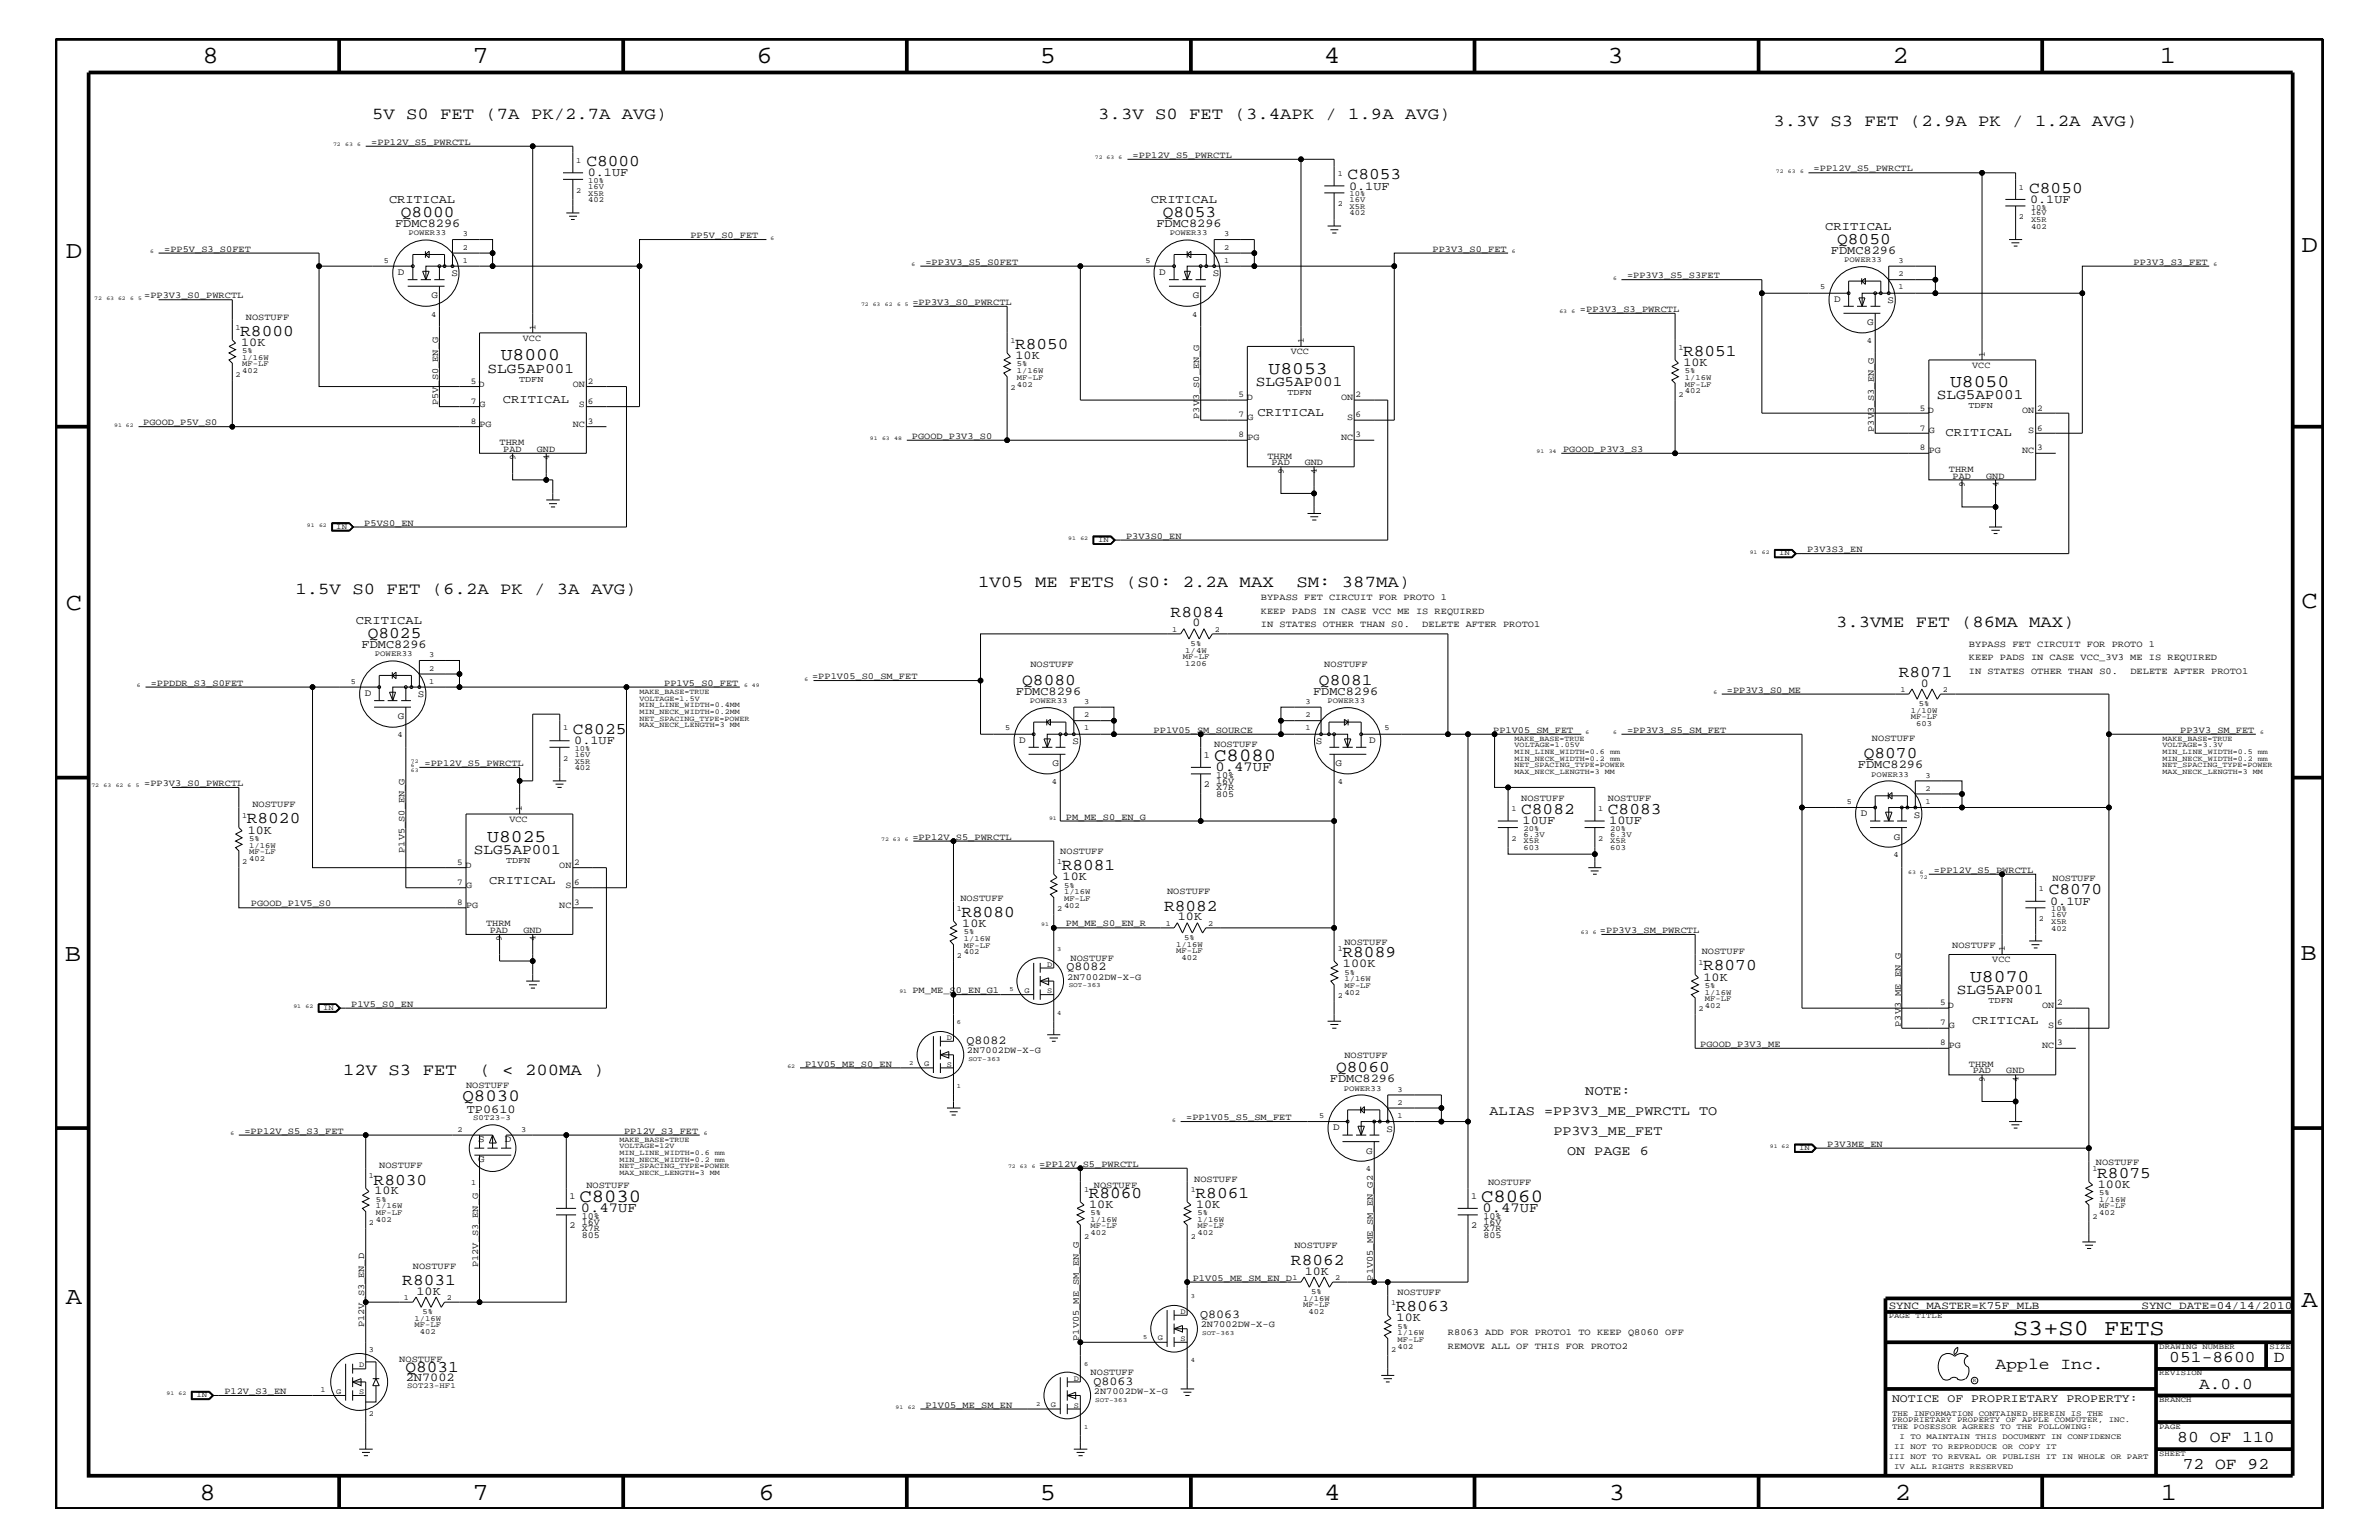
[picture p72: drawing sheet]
<svg xmlns="http://www.w3.org/2000/svg" width="432mm" height="279mm" viewBox="0 0 432 279" stroke-linecap="round" stroke-linejoin="round" font-family="sans-serif">
<defs><g id="words">
<g font-size="4.5">
<text x="36.7" y="11.5">8</text>
<text x="85.8" y="11.5">7</text>
<text x="137.3" y="11.5">6</text>
<text x="188.7" y="11.5">5</text>
<text x="240.3" y="11.5">4</text>
<text x="291.8" y="11.5">3</text>
<text x="343.5" y="11.5">2</text>
<text x="392" y="11.5">1</text>
<text x="11.9" y="46.8">D</text>
<text x="417.7" y="45.7">D</text>
<text x="11.9" y="110.6">C</text>
<text x="417.7" y="110.3">C</text>
<text x="11.8" y="174.3">B</text>
<text x="417.6" y="174.2">B</text>
<text x="11.9" y="236.7">A</text>
<text x="417.7" y="237.1">A</text>
<text x="36.2" y="272.1">8</text>
<text x="85.8" y="272.1">7</text>
<text x="137.7" y="272.1">6</text>
<text x="188.7" y="272.1">5</text>
<text x="240.4" y="272.1">4</text>
<text x="292" y="272.1">3</text>
<text x="343.9" y="272.1">2</text>
<text x="392.2" y="272.1">1</text>
</g>
<text font-size="4.1" x="365.4" y="242.3">S3+S0 FETS</text>
<g font-size="3.4">
<text x="220.4" y="138">C8080</text>
<text x="105.2" y="218">C8030</text>
<text x="268.8" y="218">C8060</text>
</g>
<g font-size="3.2">
<text x="90.9" y="65.4">U8000</text>
<text x="230.3" y="67.8">U8053</text>
<text x="353.9" y="70.2">U8050</text>
<text x="88.4" y="152.7">U8025</text>
<text x="357.6" y="178.2">U8070</text>
</g>
<text font-size="3.1" x="83.9" y="199.8">Q8030</text>
<g font-size="3">
<text x="67.5" y="21.6">5V S0 FET (7A PK/2.7A AVG)</text>
<text x="199.3" y="21.6">3.3V S0 FET (3.4APK / 1.9A AVG)</text>
<text x="321.9" y="22.9">3.3V S3 FET (2.9A PK / 1.2A AVG)</text>
<text x="106.4" y="30.2">C8000</text>
<text x="244.6" y="32.5">C8053</text>
<text x="368.3" y="35">C8050</text>
<text x="72.8" y="39.3">Q8000</text>
<text x="211" y="39.3">Q8053</text>
<text x="333.5" y="44.2">Q8050</text>
<text x="43.6" y="60.9">R8000</text>
<text x="184.2" y="63.4">R8050</text>
<text x="305.5" y="64.5">R8051</text>
<text x="53.6" y="107.7">1.5V S0 FET (6.2A PK / 3A AVG)</text>
<text x="177.5" y="106.5">1V05 ME FETS (S0: 2.2A MAX</text>
<text x="235.3" y="106.5">SM: 387MA)</text>
<text x="212.5" y="112">R8084</text>
<text x="333.3" y="113.7">3.3VME FET (86MA MAX)</text>
<text x="66.8" y="115.7">Q8025</text>
<text x="185.5" y="124.2">Q8080</text>
<text x="239.4" y="124.2">Q8081</text>
<text x="344.6" y="122.9">R8071</text>
<text x="104" y="133.2">C8025</text>
<text x="338.3" y="137.5">Q8070</text>
<text x="44.8" y="149.4">R8020</text>
<text x="276.1" y="147.7">C8082</text>
<text x="291.8" y="147.7">C8083</text>
<text x="192.7" y="157.9">R8081</text>
<text x="174.5" y="166.4">R8080</text>
<text x="211.3" y="165.3">R8082</text>
<text x="371.9" y="162.2">C8070</text>
<text x="243.7" y="173.7">R8089</text>
<text x="309.1" y="176.1">R8070</text>
<text x="62.3" y="195">12V S3 FET</text>
<text x="87" y="195">( &lt; 200MA )</text>
<text x="242.5" y="194.5">Q8060</text>
<text x="67.8" y="214.9">R8030</text>
<text x="380.7" y="213.6">R8075</text>
<text x="197.6" y="217.3">R8060</text>
<text x="217" y="217.3">R8061</text>
<text x="73" y="233.2">R8031</text>
<text x="234.3" y="229.6">R8062</text>
<text x="253.3" y="237.9">R8063</text>
<text x="73.6" y="248.9">Q8031</text>
<text x="362.2" y="248.4">Apple Inc.</text>
<text x="393.7" y="247.1">051-8600</text>
<text x="399.2" y="252">A.0.0</text>
<text x="412.7" y="247.1">D</text>
<text x="395.2" y="261.6">80 OF 110</text>
<text x="396.2" y="266.6">72 OF 92</text>
</g>
<g font-size="2.6">
<text x="88.5" y="67.6">SLG5AP001</text>
<text x="227.9" y="70">SLG5AP001</text>
<text x="351.5" y="72.4">SLG5AP001</text>
<text x="86" y="154.9">SLG5AP001</text>
<text x="355.2" y="180.4">SLG5AP001</text>
</g>
<g font-size="2.5">
<text x="220.6" y="139.8">0.47UF</text>
<text x="270.3" y="202.3">ALIAS =PP3V3_ME_PWRCTL TO</text>
<text x="287.7" y="198.7">NOTE:</text>
<text x="281.9" y="205.9">PP3V3_ME_FET</text>
<text x="284.4" y="209.6">ON PAGE 6</text>
<text x="105.4" y="219.8">0.47UF</text>
<text x="269.1" y="219.8">0.47UF</text>
</g>
<g font-size="2.2">
<text x="106.7" y="31.9">0.1UF</text>
<text x="244.9" y="34.4">0.1UF</text>
<text x="70.6" y="36.8">CRITICAL</text>
<text x="71.7" y="41.2">FDMC8296</text>
<text x="208.9" y="36.8">CRITICAL</text>
<text x="209.9" y="41.2">FDMC8296</text>
<text x="331.3" y="41.7">CRITICAL</text>
<text x="368.5" y="36.8">0.1UF</text>
<text x="332.3" y="46">FDMC8296</text>
<text x="43.8" y="62.8">10K</text>
<text x="184.3" y="65.1">10K</text>
<text x="305.6" y="66.4">10K</text>
<text x="91.3" y="73.2">CRITICAL</text>
<text x="228.3" y="75.6">CRITICAL</text>
<text x="353.1" y="79.2">CRITICAL</text>
<text x="64.6" y="113.1">CRITICAL</text>
<text x="216.5" y="113.7">0</text>
<text x="65.6" y="117.5">FDMC8296</text>
<text x="348.6" y="124.6">0</text>
<text x="184.4" y="126">FDMC8296</text>
<text x="238.3" y="126">FDMC8296</text>
<text x="104.2" y="135">0.1UF</text>
<text x="337.2" y="139.4">FDMC8296</text>
<text x="276.4" y="149.5">10UF</text>
<text x="292.1" y="149.5">10UF</text>
<text x="45" y="151.2">10K</text>
<text x="88.8" y="160.5">CRITICAL</text>
<text x="192.9" y="159.7">10K</text>
<text x="213.8" y="167">10K</text>
<text x="372.1" y="164.1">0.1UF</text>
<text x="174.7" y="168.2">10K</text>
<text x="193.5" y="176.1">Q8082</text>
<text x="243.8" y="175.5">100K</text>
<text x="309.2" y="177.9">10K</text>
<text x="358" y="185.9">CRITICAL</text>
<text x="175.4" y="189.4">Q8082</text>
<text x="241.4" y="196.4">FDMC8296</text>
<text x="84.7" y="201.9">TP0610</text>
<text x="380.7" y="215.5">100K</text>
<text x="68" y="216.7">10K</text>
<text x="197.7" y="219.1">10K</text>
<text x="217.1" y="219.1">10K</text>
<text x="236.8" y="231.3">10K</text>
<text x="75.6" y="234.9">10K</text>
<text x="217.8" y="239.1">Q8063</text>
<text x="253.5" y="239.7">10K</text>
<text x="73.7" y="250.6">2N7002</text>
<text x="198.5" y="251.2">Q8063</text>
</g>
<text font-size="2.1" x="343.4" y="254.4">NOTICE OF PROPRIETARY PROPERTY:</text>
<g font-size="2">
<text x="342.8" y="237.4">SYNC_MASTER=K75F_MLB</text>
<text x="388.7" y="237.4">SYNC_DATE=04/14/2010</text>
</g>
<g font-size="1.8">
<text x="72.2" y="49.9">D</text>
<text x="82" y="50.2">S</text>
<text x="210.4" y="49.9">D</text>
<text x="220.1" y="50.2">S</text>
<text x="78.3" y="54.1">G</text>
<text x="216.5" y="54.1">G</text>
<text x="332.9" y="54.7">D</text>
<text x="338.9" y="59">G</text>
<text x="342.6" y="55">S</text>
<text x="66.2" y="126.3">D</text>
<text x="72.2" y="130.5">G</text>
<text x="75.9" y="126.5">S</text>
<text x="185" y="134.7">D</text>
<text x="194.6" y="135">S</text>
<text x="238.8" y="135">S</text>
<text x="248.5" y="134.7">D</text>
<text x="191" y="139">G</text>
<text x="242.4" y="139">G</text>
<text x="337.7" y="148.1">D</text>
<text x="347.4" y="148.4">S</text>
<text x="343.7" y="152.3">G</text>
<text x="86.8" y="207.1">S</text>
<text x="91.6" y="207.1">D</text>
<text x="242" y="205.1">D</text>
<text x="248" y="209.3">G</text>
<text x="251.6" y="205.3">S</text>
<text x="86.8" y="210.8">G</text>
</g>
<g font-size="1.7">
<text x="67.4" y="26.3">=PP12V_S5_PWRCTL</text>
<text x="205.6" y="28.6">=PP12V_S5_PWRCTL</text>
<text x="329.2" y="31.1">=PP12V_S5_PWRCTL</text>
<text x="29.8" y="45.7">=PP5V_S3_S0FET</text>
<text x="125.3" y="43.2">PP5V_S0_FET</text>
<text x="260" y="45.7">PP3V3_S0_FET</text>
<text x="168" y="48">=PP3V3_S5_S0FET</text>
<text x="295.3" y="50.5">=PP3V3_S5_S3FET</text>
<text x="387.3" y="48">PP3V3_S3_FET</text>
<text x="26.2" y="54.1">=PP3V3_S0_PWRCTL</text>
<text x="44.6" y="58">NOSTUFF</text>
<text x="165.6" y="55.3">=PP3V3_S0_PWRCTL</text>
<text x="286.8" y="56.6">=PP3V3_S3_PWRCTL</text>
<text x="94.9" y="61.9">VCC</text>
<text x="234.3" y="64.3">VCC</text>
<text x="86.9" y="70.1">D</text>
<text x="104" y="70.1">ON</text>
<text x="358" y="66.7">VCC</text>
<text x="26" y="77.2">PGOOD_P5V_S0</text>
<text x="79.5" y="73.5" transform="rotate(-90 79.5 73.5)">P5V_S0_EN_G</text>
<text x="87" y="73.8">G</text>
<text x="87" y="77.4">PG</text>
<text x="104" y="77.4">NC</text>
<text x="105.1" y="73.8">S</text>
<text x="217.7" y="76" transform="rotate(-90 217.7 76)">P3V3_S0_EN_G</text>
<text x="226.3" y="72.6">D</text>
<text x="226.4" y="76.2">G</text>
<text x="243.4" y="72.6">ON</text>
<text x="244.5" y="76.2">S</text>
<text x="349.9" y="75">D</text>
<text x="367" y="75">ON</text>
<text x="90.7" y="80.8">THRM</text>
<text x="91.4" y="82">PAD</text>
<text x="97.5" y="82">GND</text>
<text x="165.5" y="79.6">PGOOD_P3V3_S0</text>
<text x="226.4" y="79.9">PG</text>
<text x="230" y="83.3">THRM</text>
<text x="243.4" y="79.9">NC</text>
<text x="283.7" y="82">PGOOD_P3V3_S3</text>
<text x="340.1" y="78.3" transform="rotate(-90 340.1 78.3)">P3V3_S3_EN_G</text>
<text x="350.1" y="78.6">G</text>
<text x="350.1" y="82.2">PG</text>
<text x="367" y="82.2">NC</text>
<text x="368.1" y="78.6">S</text>
<text x="230.8" y="84.4">PAD</text>
<text x="236.8" y="84.4">GND</text>
<text x="353.7" y="85.6">THRM</text>
<text x="354.4" y="86.9">PAD</text>
<text x="360.5" y="86.9">GND</text>
<text x="66.1" y="95.4">P5VS0_EN</text>
<text x="204.4" y="97.7">P3V3S0_EN</text>
<text x="328" y="100.2">P3V3S3_EN</text>
<text x="228.9" y="108.9">BYPASS FET CIRCUIT FOR PROTO 1</text>
<text x="228.9" y="113.7">IN STATES OTHER THAN S0.</text>
<text x="228.9" y="111.4">KEEP PADS IN CASE VCC ME IS REQUIRED</text>
<text x="258.2" y="113.7">DELETE AFTER PROTO1</text>
<text x="357.4" y="119.8">KEEP PADS IN CASE VCC_3V3 ME IS REQUIRED</text>
<text x="357.4" y="117.4">BYPASS FET CIRCUIT FOR PROTO 1</text>
<text x="27.3" y="124.4">=PPDDR_S3_S0FET</text>
<text x="120.6" y="124.4">PP1V5_S0_FET</text>
<text x="147.4" y="123.2">=PP1V05_S0_SM_FET</text>
<text x="187" y="121">NOSTUFF</text>
<text x="240.4" y="121">NOSTUFF</text>
<text x="313.4" y="125.7">=PP3V3_S0_ME</text>
<text x="357.4" y="122.3">IN STATES OTHER THAN S0.</text>
<text x="386.7" y="122.3">DELETE AFTER PROTO1</text>
<text x="209.4" y="133">PP1V05_SM_SOURCE</text>
<text x="218.5" y="137.4">1</text>
<text x="220.4" y="135.6">NOSTUFF</text>
<text x="271" y="133">PP1V05_SM_FET</text>
<text x="295.3" y="133">=PP3V3_S5_SM_FET</text>
<text x="339.8" y="134.4">NOSTUFF</text>
<text x="395.7" y="133">PP3V3_SM_FET</text>
<text x="26.2" y="142.6">=PP3V3_S0_PWRCTL</text>
<text x="77" y="139">=PP12V_S5_PWRCTL</text>
<text x="218.5" y="142.9">2</text>
<text x="220.7" y="142.2">16V</text>
<text x="220.7" y="141.1">10%</text>
<text x="220.7" y="143.4">X7R</text>
<text x="45.8" y="146.5">NOSTUFF</text>
<text x="92.5" y="149.2">VCC</text>
<text x="193.5" y="148.7">PM_ME_S0_EN_G</text>
<text x="220.7" y="144.6">805</text>
<text x="276.1" y="145.3">NOSTUFF</text>
<text x="291.8" y="145.3">NOSTUFF</text>
<text x="73.4" y="154.7" transform="rotate(-90 73.4 154.7)">P1V5_S0_EN_G</text>
<text x="165.6" y="152.3">=PP12V_S5_PWRCTL</text>
<text x="192.4" y="155">NOSTUFF</text>
<text x="84.5" y="157.4">D</text>
<text x="84.6" y="161.1">G</text>
<text x="101.5" y="157.4">ON</text>
<text x="102.6" y="161.1">S</text>
<text x="351" y="158.4">=PP12V_S5_PWRCTL</text>
<text x="372.5" y="159.9">NOSTUFF</text>
<text x="45.6" y="164.5">PGOOD_P1V5_S0</text>
<text x="84.6" y="164.7">PG</text>
<text x="101.5" y="164.7">NC</text>
<text x="174.3" y="163.5">NOSTUFF</text>
<text x="211.8" y="162.2">NOSTUFF</text>
<text x="88.2" y="168.1">THRM</text>
<text x="88.9" y="169.3">PAD</text>
<text x="95" y="169.3">GND</text>
<text x="193.5" y="168.1">PM_ME_S0_EN_R</text>
<text x="244" y="171.4">NOSTUFF</text>
<text x="290.4" y="169.3">=PP3V3_SM_PWRCTL</text>
<text x="308.9" y="173.2">NOSTUFF</text>
<text x="354.3" y="172">NOSTUFF</text>
<text x="193.7" y="177.7">2N7002DW-X-G</text>
<text x="194.3" y="174.4">NOSTUFF</text>
<text x="361.6" y="174.6">VCC</text>
<text x="63.8" y="182.7">P1V5_S0_EN</text>
<text x="165.6" y="180.2">PM_ME_S0_EN_G1</text>
<text x="353.6" y="182.9">D</text>
<text x="370.7" y="182.9">ON</text>
<text x="175.5" y="191.1">2N7002DW-X-G</text>
<text x="244" y="192">NOSTUFF</text>
<text x="308.6" y="189.9">PGOOD_P3V3_ME</text>
<text x="345" y="186.3" transform="rotate(-90 345 186.3)">P3V3_ME_EN_G</text>
<text x="353.7" y="186.5">G</text>
<text x="353.7" y="190.2">PG</text>
<text x="370.7" y="190.2">NC</text>
<text x="371.8" y="186.5">S</text>
<text x="84.6" y="197.4">NOSTUFF</text>
<text x="146.1" y="193.6">P1V05_ME_S0_EN</text>
<text x="357.4" y="193.6">THRM</text>
<text x="358.1" y="194.8">PAD</text>
<text x="364.2" y="194.8">GND</text>
<text x="215.3" y="203.2">=PP1V05_S5_SM_FET</text>
<text x="44.4" y="205.7">=PP12V_S5_S3_FET</text>
<text x="113.3" y="205.7">PP12V_S3_FET</text>
<text x="331.6" y="208.1">P3V3ME_EN</text>
<text x="68.8" y="211.9">NOSTUFF</text>
<text x="106.4" y="215.6">NOSTUFF</text>
<text x="188.6" y="211.7">=PP12V_S5_PWRCTL</text>
<text x="198.5" y="215.6">NOSTUFF</text>
<text x="216.7" y="214.4">NOSTUFF</text>
<text x="270.1" y="215">NOSTUFF</text>
<text x="380.4" y="211.4">NOSTUFF</text>
<text x="103.4" y="217.5">1</text>
<text x="105.6" y="221.1">10%</text>
<text x="267" y="217.5">1</text>
<text x="269.2" y="221.1">10%</text>
<text x="103.4" y="222.9">2</text>
<text x="105.6" y="224.6">805</text>
<text x="105.6" y="222.2">16V</text>
<text x="105.6" y="223.4">X7R</text>
<text x="234.9" y="226.5">NOSTUFF</text>
<text x="267" y="222.9">2</text>
<text x="269.2" y="222.2">16V</text>
<text x="269.2" y="223.4">X7R</text>
<text x="269.2" y="224.6">805</text>
<text x="74.9" y="230.2">NOSTUFF</text>
<text x="86.8" y="229.9" transform="rotate(-90 86.8 229.9)">P12V_S3_EN_G</text>
<text x="216.5" y="232.4">P1V05_ME_SM_EN_D</text>
<text x="249.2" y="232.4" transform="rotate(-90 249.2 232.4)">P1V05_ME_SM_EN_G2</text>
<text x="253.7" y="235">NOSTUFF</text>
<text x="66.1" y="240.8" transform="rotate(-90 66.1 240.8)">P12V_S3_EN_D</text>
<text x="195.8" y="243.3" transform="rotate(-90 195.8 243.3)">P1V05_ME_SM_EN_G</text>
<text x="217.9" y="240.8">2N7002DW-X-G</text>
<text x="262.8" y="242.3">R8063 ADD FOR PROTO1 TO KEEP Q8060 OFF</text>
<text x="262.8" y="244.7">REMOVE ALL OF THIS FOR PROTO2</text>
<text x="72.5" y="247.1">NOSTUFF</text>
<text x="198" y="249.5">NOSTUFF</text>
<text x="40.7" y="252.9">P12V_S3_EN</text>
<text x="168" y="255.4">P1V05_ME_SM_EN</text>
<text x="198.5" y="252.9">2N7002DW-X-G</text>
</g>
<g font-size="1.6">
<text x="97.2" y="59.8" transform="rotate(-90 97.2 59.8)">1</text>
<text x="236.6" y="62.3" transform="rotate(-90 236.6 62.3)">1</text>
<text x="360.3" y="64.7" transform="rotate(-90 360.3 64.7)">1</text>
<text x="85.4" y="69.6">5</text>
<text x="94.2" y="69.3">TDFN</text>
<text x="106.7" y="69.6">2</text>
<text x="233.7" y="71.7">TDFN</text>
<text x="85.4" y="73.3">7</text>
<text x="85.4" y="76.9">8</text>
<text x="106.7" y="73.3">6</text>
<text x="106.7" y="76.9">3</text>
<text x="224.8" y="75.7">7</text>
<text x="224.8" y="72.1">5</text>
<text x="246" y="75.7">6</text>
<text x="246" y="72.1">2</text>
<text x="348.5" y="74.5">5</text>
<text x="357.3" y="74.1">TDFN</text>
<text x="369.7" y="74.5">2</text>
<text x="93.6" y="83.5" transform="rotate(-90 93.6 83.5)">9</text>
<text x="99.7" y="83.5" transform="rotate(-90 99.7 83.5)">4</text>
<text x="224.8" y="79.4">8</text>
<text x="246" y="79.4">3</text>
<text x="348.5" y="78.2">7</text>
<text x="348.5" y="81.7">8</text>
<text x="369.7" y="81.7">3</text>
<text x="369.7" y="78.2">6</text>
<text x="233" y="86" transform="rotate(-90 233 86)">9</text>
<text x="239" y="86" transform="rotate(-90 239 86)">4</text>
<text x="356.6" y="88.3" transform="rotate(-90 356.6 88.3)">9</text>
<text x="362.7" y="88.3" transform="rotate(-90 362.7 88.3)">4</text>
<text x="94.7" y="147.1" transform="rotate(-90 94.7 147.1)">1</text>
<text x="83" y="160.6">7</text>
<text x="83" y="156.9">5</text>
<text x="91.9" y="156.6">TDFN</text>
<text x="104.2" y="160.6">6</text>
<text x="104.2" y="156.9">2</text>
<text x="83" y="164.2">8</text>
<text x="104.2" y="164.2">3</text>
<text x="91.1" y="170.8" transform="rotate(-90 91.1 170.8)">9</text>
<text x="97.2" y="170.8" transform="rotate(-90 97.2 170.8)">4</text>
<text x="363.9" y="172.6" transform="rotate(-90 363.9 172.6)">1</text>
<text x="352.1" y="182.4">5</text>
<text x="360.9" y="182.1">TDFN</text>
<text x="373.4" y="182.4">2</text>
<text x="352.1" y="186">7</text>
<text x="352.1" y="189.7">8</text>
<text x="373.4" y="189.7">3</text>
<text x="373.4" y="186">6</text>
<text x="360.3" y="196.3" transform="rotate(-90 360.3 196.3)">9</text>
<text x="366.4" y="196.3" transform="rotate(-90 366.4 196.3)">4</text>
</g>
<g font-size="1.4">
<text x="104.6" y="29.5">1</text>
<text x="104.6" y="35">2</text>
<text x="106.8" y="35.5">X5R</text>
<text x="106.8" y="34.2">16V</text>
<text x="106.8" y="33.1">10%</text>
<text x="242.8" y="31.9">1</text>
<text x="244.9" y="35.6">10%</text>
<text x="366.4" y="34.4">1</text>
<text x="106.8" y="36.7">402</text>
<text x="242.8" y="37.4">2</text>
<text x="244.9" y="36.7">16V</text>
<text x="244.9" y="37.9">X5R</text>
<text x="244.9" y="39.1">402</text>
<text x="366.4" y="39.8">2</text>
<text x="368.6" y="39.1">16V</text>
<text x="368.6" y="40.3">X5R</text>
<text x="368.6" y="38">10%</text>
<text x="368.6" y="41.5">402</text>
<text x="69.7" y="47.7">5</text>
<text x="74.1" y="42.7">POWER33</text>
<text x="84" y="42.9">3</text>
<text x="84" y="45.3">2</text>
<text x="84" y="47.7">1</text>
<text x="207.9" y="47.7">5</text>
<text x="212.3" y="42.7">POWER33</text>
<text x="222.2" y="42.9">3</text>
<text x="222.2" y="45.3">2</text>
<text x="222.2" y="47.7">1</text>
<text x="334.7" y="47.6">POWER33</text>
<text x="344.6" y="47.7">3</text>
<text x="330.4" y="52.5">5</text>
<text x="344.6" y="50.2">2</text>
<text x="344.6" y="52.5">1</text>
<text x="42.8" y="59.8">1</text>
<text x="78.2" y="57.4">4</text>
<text x="216.4" y="57.4">4</text>
<text x="43.9" y="65.3">1/16W</text>
<text x="43.9" y="64">5%</text>
<text x="183.4" y="62.3">1</text>
<text x="304.6" y="63.4">1</text>
<text x="338.8" y="62.3">4</text>
<text x="42.8" y="68.4">2</text>
<text x="43.9" y="67.7">402</text>
<text x="43.9" y="66.5">MF-LF</text>
<text x="183.4" y="70.7">2</text>
<text x="184.6" y="68.9">MF-LF</text>
<text x="184.6" y="67.7">1/16W</text>
<text x="184.6" y="66.5">5%</text>
<text x="184.6" y="70.1">402</text>
<text x="304.6" y="72">2</text>
<text x="305.8" y="71.3">402</text>
<text x="305.8" y="67.7">5%</text>
<text x="305.8" y="68.9">1/16W</text>
<text x="305.8" y="70.1">MF-LF</text>
<text x="61" y="96">IN</text>
<text x="199.3" y="98.4">IN</text>
<text x="322.9" y="100.8">IN</text>
<text x="68" y="119.1">POWER33</text>
<text x="77.9" y="119.2">3</text>
<text x="212.8" y="114.7">1</text>
<text x="214.7" y="119.6">MF-LF</text>
<text x="215.1" y="118.4">1/4W</text>
<text x="216.1" y="117.2">5%</text>
<text x="220.5" y="114.7">2</text>
<text x="63.7" y="124.1">5</text>
<text x="77.9" y="121.7">2</text>
<text x="77.9" y="124.1">1</text>
<text x="116.1" y="125.9">MAKE_BASE=TRUE</text>
<text x="215.1" y="120.8">1206</text>
<text x="344.9" y="125.5">1</text>
<text x="352.6" y="125.5">2</text>
<text x="116.1" y="127.1">VOLTAGE=1.5V</text>
<text x="116.1" y="130.8">NET_SPACING_TYPE=POWER</text>
<text x="116.1" y="131.9">MAX_NECK_LENGTH=3 MM</text>
<text x="116.1" y="129.6">MIN_NECK_WIDTH=0.2MM</text>
<text x="116.1" y="128.3">MIN_LINE_WIDTH=0.4MM</text>
<text x="186.9" y="127.6">POWER33</text>
<text x="196.8" y="127.7">3</text>
<text x="196.8" y="130.2">2</text>
<text x="237" y="127.7">3</text>
<text x="237" y="130.2">2</text>
<text x="240.9" y="127.6">POWER33</text>
<text x="346.8" y="130.5">MF-LF</text>
<text x="346.8" y="129.3">1/10W</text>
<text x="347.8" y="131.7">603</text>
<text x="348.3" y="128">5%</text>
<text x="72.1" y="133.8">4</text>
<text x="102.2" y="132.5">1</text>
<text x="104.3" y="136.2">10%</text>
<text x="104.3" y="137.3">16V</text>
<text x="182.5" y="132.5">5</text>
<text x="196.8" y="132.5">1</text>
<text x="237" y="132.5">1</text>
<text x="251.3" y="132.5">5</text>
<text x="274.9" y="134.4">MAKE_BASE=TRUE</text>
<text x="274.9" y="136.8">MIN_LINE_WIDTH=0.6 mm</text>
<text x="274.9" y="135.6">VOLTAGE=1.05V</text>
<text x="392.5" y="135.6">VOLTAGE=3.3V</text>
<text x="392.5" y="136.8">MIN_LINE_WIDTH=0.5 mm</text>
<text x="392.5" y="134.4">MAKE_BASE=TRUE</text>
<text x="102.2" y="138">2</text>
<text x="104.3" y="138.5">X5R</text>
<text x="104.3" y="139.7">402</text>
<text x="190.9" y="142.3">4</text>
<text x="242.8" y="142.3">4</text>
<text x="274.9" y="138">MIN_NECK_WIDTH=0.2 mm</text>
<text x="274.9" y="140.4">MAX_NECK_LENGTH=3 MM</text>
<text x="274.9" y="139.2">NET_SPACING_TYPE=POWER</text>
<text x="339.6" y="140.9">POWER33</text>
<text x="349.5" y="141.1">3</text>
<text x="349.5" y="143.5">2</text>
<text x="392.5" y="139.2">NET_SPACING_TYPE=POWER</text>
<text x="392.5" y="138">MIN_NECK_WIDTH=0.2 mm</text>
<text x="392.5" y="140.4">MAX_NECK_LENGTH=3 MM</text>
<text x="43.9" y="148.4">1</text>
<text x="274.3" y="147.1">1</text>
<text x="290.1" y="147.1">1</text>
<text x="335.2" y="145.9">5</text>
<text x="349.5" y="145.9">1</text>
<text x="45.2" y="155">MF-LF</text>
<text x="45.2" y="153.8">1/16W</text>
<text x="45.2" y="152.6">5%</text>
<text x="274.3" y="152.6">2</text>
<text x="276.5" y="154.3">603</text>
<text x="276.5" y="153">X5R</text>
<text x="276.5" y="150.7">20%</text>
<text x="276.5" y="151.8">6.3V</text>
<text x="290.1" y="152.6">2</text>
<text x="292.3" y="153">X5R</text>
<text x="292.3" y="154.3">603</text>
<text x="292.3" y="150.7">20%</text>
<text x="292.3" y="151.8">6.3V</text>
<text x="343.7" y="155.6">4</text>
<text x="43.9" y="156.8">2</text>
<text x="45.2" y="156.2">402</text>
<text x="191.9" y="156.8">1</text>
<text x="193.1" y="161.1">5%</text>
<text x="370.1" y="161.7">1</text>
<text x="173.7" y="165.3">1</text>
<text x="191.9" y="165.3">2</text>
<text x="193.1" y="163.5">MF-LF</text>
<text x="193.1" y="162.2">1/16W</text>
<text x="193.1" y="164.7">402</text>
<text x="370.1" y="167.1">2</text>
<text x="372.3" y="166.4">16V</text>
<text x="372.3" y="167.6">X5R</text>
<text x="372.3" y="165.3">10%</text>
<text x="173.7" y="173.8">2</text>
<text x="174.9" y="170.7">1/16W</text>
<text x="174.9" y="169.5">5%</text>
<text x="174.9" y="173.2">402</text>
<text x="174.9" y="172">MF-LF</text>
<text x="211.6" y="168">1</text>
<text x="213.5" y="171.7">1/16W</text>
<text x="213.5" y="172.9">MF-LF</text>
<text x="214.9" y="170.5">5%</text>
<text x="219.3" y="168">2</text>
<text x="242.8" y="172.6">1</text>
<text x="372.3" y="168.9">402</text>
<text x="190.1" y="175.4">D</text>
<text x="214.5" y="174.2">402</text>
<text x="244" y="176.8">5%</text>
<text x="244" y="178">1/16W</text>
<text x="244" y="179.3">MF-LF</text>
<text x="308.3" y="175">1</text>
<text x="309.5" y="179.3">5%</text>
<text x="58.7" y="183.2">IN</text>
<text x="185.9" y="180.1">G</text>
<text x="190.1" y="180.2">S</text>
<text x="242.8" y="181">2</text>
<text x="244" y="180.5">402</text>
<text x="308.3" y="183.5">2</text>
<text x="309.5" y="180.5">1/16W</text>
<text x="309.5" y="181.6">MF-LF</text>
<text x="309.5" y="182.9">402</text>
<text x="171.9" y="188.7">D</text>
<text x="167.7" y="193.4">G</text>
<text x="171.9" y="193.6">S</text>
<text x="243.9" y="197.9">POWER33</text>
<text x="85.9" y="203.1">S0T23-3</text>
<text x="239.4" y="202.9">5</text>
<text x="253.7" y="198.1">3</text>
<text x="253.7" y="200.4">2</text>
<text x="253.7" y="202.9">1</text>
<text x="83.1" y="205.3">2</text>
<text x="94.6" y="205.3">3</text>
<text x="112.4" y="208.3">VOLTAGE=12V</text>
<text x="112.4" y="209.6">MIN_LINE_WIDTH=0.6 mm</text>
<text x="112.4" y="207.1">MAKE_BASE=TRUE</text>
<text x="326.6" y="208.7">IN</text>
<text x="67" y="213.8">1</text>
<text x="85.5" y="215">1</text>
<text x="112.4" y="210.8">MIN_NECK_WIDTH=0.2 mm</text>
<text x="112.4" y="213.2">MAX_NECK_LENGTH=3 MM</text>
<text x="112.4" y="211.9">NET_SPACING_TYPE=POWER</text>
<text x="247.9" y="212.5">4</text>
<text x="379.8" y="212.5">1</text>
<text x="68.2" y="218">5%</text>
<text x="68.2" y="219.2">1/16W</text>
<text x="68.2" y="220.4">MF-LF</text>
<text x="68.2" y="221.7">402</text>
<text x="196.8" y="216.2">1</text>
<text x="198" y="220.4">5%</text>
<text x="198" y="221.7">1/16W</text>
<text x="216.2" y="216.2">1</text>
<text x="217.3" y="220.4">5%</text>
<text x="217.3" y="221.7">1/16W</text>
<text x="379.8" y="221.1">2</text>
<text x="381" y="220.4">402</text>
<text x="381" y="219.2">MF-LF</text>
<text x="381" y="218">1/16W</text>
<text x="381" y="216.9">5%</text>
<text x="67" y="222.3">2</text>
<text x="196.8" y="224.7">2</text>
<text x="198" y="224.1">402</text>
<text x="198" y="222.9">MF-LF</text>
<text x="216.2" y="224.7">2</text>
<text x="217.3" y="224.1">402</text>
<text x="217.3" y="222.9">MF-LF</text>
<text x="234.6" y="232.2">1</text>
<text x="242.3" y="232.2">2</text>
<text x="73.3" y="235.8">1</text>
<text x="75.2" y="239.6">1/16W</text>
<text x="76.7" y="238.4">5%</text>
<text x="81.1" y="235.8">2</text>
<text x="214.3" y="238.4">D</text>
<text x="236.5" y="236">1/16W</text>
<text x="236.5" y="237.2">MF-LF</text>
<text x="237.5" y="238.4">402</text>
<text x="238" y="234.7">5%</text>
<text x="252.5" y="236.8">1</text>
<text x="342.8" y="239.2">PAGE TITLE</text>
<text x="67" y="245.3">3</text>
<text x="75.2" y="240.8">MF-LF</text>
<text x="76.2" y="242">402</text>
<text x="210.1" y="243.1">G</text>
<text x="214.3" y="243.3">S</text>
<text x="252.5" y="245.3">2</text>
<text x="253.7" y="244.7">402</text>
<text x="253.7" y="243.5">MF-LF</text>
<text x="253.7" y="242.3">1/16W</text>
<text x="253.7" y="241.1">5%</text>
<text x="391.9" y="244.7">DRAWING NUMBER</text>
<text x="411.9" y="244.7">SIZE</text>
<text x="65.2" y="248.1">D</text>
<text x="73.9" y="251.8">SOT23-HF1</text>
<text x="194.9" y="250.6">D</text>
<text x="391.9" y="249.5">REVISION</text>
<text x="35.6" y="253.5">IN</text>
<text x="58.2" y="252.6">1</text>
<text x="61" y="252.8">G</text>
<text x="65.2" y="252.9">S</text>
<text x="67" y="256.8">2</text>
<text x="190.8" y="255.2">G</text>
<text x="194.9" y="255.4">S</text>
<text x="343.4" y="256.8">THE INFORMATION CONTAINED HEREIN IS THE</text>
<text x="391.9" y="254.4">BRANCH</text>
<text x="343.4" y="259.3">THE POSESSOR AGREES TO THE FOLLOWING:</text>
<text x="343.4" y="258">PROPRIETARY PROPERTY OF APPLE COMPUTER, INC.</text>
<text x="343.8" y="262.9">II NOT TO REPRODUCE OR COPY IT</text>
<text x="344.8" y="261.1">I TO MAINTAIN THIS DOCUMENT IN CONFIDENCE</text>
<text x="391.9" y="259.3">PAGE</text>
<text x="342.8" y="264.7">III NOT TO REVEAL OR PUBLISH IT IN WHOLE OR PART</text>
<text x="343.8" y="266.6">IV ALL RIGHTS RESERVED</text>
<text x="391.9" y="264.1">SHEET</text>
</g>
<g font-size="1.2">
<text x="191.9" y="172.6">3</text>
<text x="183.2" y="179.9">5</text>
<text x="194" y="179.1">SOT-363</text>
<text x="173.7" y="185.9">6</text>
<text x="191.9" y="184.1">4</text>
<text x="165" y="193.2">2</text>
<text x="173.7" y="197.4">1</text>
<text x="175.8" y="192.5">SOT-363</text>
<text x="216.2" y="235.6">3</text>
<text x="207.5" y="242.9">5</text>
<text x="218.2" y="242.2">SOT-363</text>
<text x="196.8" y="247.8">6</text>
<text x="216.2" y="247.1">4</text>
<text x="188" y="255">2</text>
<text x="198.8" y="254.3">SOT-363</text>
<text x="196.8" y="259.3">1</text>
</g>
<g font-size="1">
<text x="60.5" y="26.5">72</text>
<text x="62.7" y="26.5">63</text>
<text x="64.9" y="26.5">6</text>
<text x="198.7" y="28.9">72 63</text>
<text x="203" y="28.9">6</text>
<text x="322.3" y="31.4">72</text>
<text x="324.5" y="31.4">63</text>
<text x="326.7" y="31.4">6</text>
<text x="27.3" y="45.9">6</text>
<text x="139.9" y="43.5">6</text>
<text x="274.4" y="45.9">6</text>
<text x="165.4" y="48.3">6</text>
<text x="292.8" y="50.7">6</text>
<text x="401.7" y="48.3">6</text>
<text x="17.1" y="54.4">72</text>
<text x="19.3" y="54.4">63 62</text>
<text x="23.6" y="54.4">6</text>
<text x="25.1" y="54.4">5</text>
<text x="156.3" y="55.6">72 63</text>
<text x="160.6" y="55.6">62</text>
<text x="162.8" y="55.6">6</text>
<text x="164.3" y="55.6">5</text>
<text x="283" y="56.8">63</text>
<text x="285.2" y="56.8">6</text>
<text x="20.7" y="77.4">91 62</text>
<text x="157.9" y="79.9">91</text>
<text x="160.1" y="79.9">63</text>
<text x="162.3" y="79.9">48</text>
<text x="278.9" y="82.2">91</text>
<text x="281.1" y="82.2">34</text>
<text x="55.7" y="95.6">91</text>
<text x="57.9" y="95.6">62</text>
<text x="193.9" y="98">91</text>
<text x="196.1" y="98">62</text>
<text x="317.6" y="100.4">91</text>
<text x="319.8" y="100.4">62</text>
<text x="24.8" y="124.7">6</text>
<text x="135" y="124.7">6</text>
<text x="136.5" y="124.7">49</text>
<text x="146" y="123.5">6</text>
<text x="311" y="125.9">6</text>
<text x="287.8" y="133.2">6</text>
<text x="292.8" y="133.2">6</text>
<text x="410.2" y="133.2">6</text>
<text x="16.6" y="142.9">72</text>
<text x="18.8" y="142.9">63</text>
<text x="21" y="142.9">62 6</text>
<text x="24.6" y="142.9">5</text>
<text x="74.6" y="140.1">63</text>
<text x="74.6" y="138.4">72</text>
<text x="74.6" y="139.2">6</text>
<text x="190.4" y="148.7">91</text>
<text x="159.9" y="152.6">72 63</text>
<text x="164.3" y="152.6">6</text>
<text x="346.4" y="158.6">63 6</text>
<text x="348.5" y="159.5">72</text>
<text x="189" y="168.1">91</text>
<text x="286.9" y="169.5">63</text>
<text x="289.1" y="169.5">6</text>
<text x="53.3" y="182.9">91</text>
<text x="55.5" y="182.9">62</text>
<text x="163.2" y="180.2">91</text>
<text x="142.9" y="193.7">62</text>
<text x="212.8" y="203.5">6</text>
<text x="41.8" y="205.9">6</text>
<text x="127.8" y="205.9">6</text>
<text x="321.2" y="208.3">91 62</text>
<text x="183" y="211.9">72 63</text>
<text x="187.3" y="211.9">6</text>
<text x="358.1" y="250.7">R</text>
<text x="30.2" y="253.2">91</text>
<text x="32.4" y="253.2">62</text>
<text x="162.6" y="255.6">91</text>
<text x="164.8" y="255.6">62</text>
</g>
</g></defs>
<g fill="none" stroke="#000" stroke-width=".18">
<path d="M66.4 26.5h30.3M102.2 32.5h3.6M102.2 31.4h3.6M102.8 38.6h2.4M103.3 39.2h1.4M103.6 39.8h.7M104 31.4v-4.9h-7.3v33.9M104 32.5v6.1M204.6 28.9h31.5M240.4 35h3.6M240.4 33.7h3.6M242.1 33.7v-4.8h-6v34"/>
<path d="M242.1 35v6M328.3 31.4h31.4M364 37.4h3.6M364 36.2h3.6M365.8 36.2v-4.8h-6.1v33.9M365.8 37.4v6.1M28.8 54.4h13.4v7.3l.6 .6-1.2 .6 1.2 .5-1.2 .6 1.2 .7-1.2 .6 .6 .6v11.5M28.8 45.9h29.1v2.4M74 50.7h1.8M74 51.9h6.7M74.9 48.3h-17v21.8h29.1M76.4 50.7h1.8"/>
<path d="M76.7 49.2h1.2l-.6 1.5zM77.2 46.2l.7-.6v1.2zM77.2 45.6v1.2M78.8 50.7h1.9M79.8 51.9v21.9h7.2M79.8 48.3v2.4M80.7 48.3v-2.1h-5.8v4.5M82.1 45.9h7.3v-2.4h-7.3v4.8M89.4 45.9v2.4h-12.1v2.4M116.1 48.3v25.5h-9.7M139.1 43.5h-23v4.8h-26.7M165.8 55.6h17v8.4l.6 .7-1.2 .6 1.2 .6-1.2 .6 1.2 .6-1.2 .6 .6 .7v11.5h43.6"/>
<path d="M167 48.3h46.1M196.1 48.3v24.3h30.3M212.2 50.7h1.8M212.2 51.9h6.7M214.6 50.7h1.8M215 49.2h1.1l-.6 1.5zM215.5 46.2l.7-.6v1.2zM215.5 45.6v1.2M217 50.7h1.9M217.9 51.9v24.3h8.5M217.9 48.3v2.4M218.9 48.3v-2.1h-5.8v4.5"/>
<path d="M220.4 48.3v-4.8h7.3v4.8h-12.2v2.4M220.4 45.9h7.3M241 41h2.4M241.5 41.7h1.4M241.8 42.3h.8M253.1 48.3v27.9h-7.3M273.7 45.9h-20.6v2.4h-25.4M288.3 56.8h15.7v8.5l.6 .6-1.2 .6 1.2 .6-1.2 .6 1.2 .7-1.2 .5 .6 .6v12.7M294.3 50.7h25.5v2.5h15.7M319.8 53.2v21.8h30.3M334.6 55.6h1.9M334.6 56.8h6.7"/>
<path d="M337.1 55.6h1.7M337.4 54h1.1l-.5 1.6zM337.9 51l.7-.5v1.1zM337.9 50.5v1.1M339.5 55.6h1.8M340.4 56.8v21.8h9.7M340.4 53.2v2.4M341.4 53.2v-2.2h-5.9v4.6M342.8 50.7h8.5v-2.4h-8.5v4.9M351.3 50.7v2.5h-13.3v2.4M364.7 43.5h2.3M365.1 44.1h1.4"/>
<path d="M365.5 44.6h.7M378 53.2v25.4h-8.5M401 48.3h-23v4.9h-26.7M25.1 77.4h61.9M87 60.4h19.4v21.8h-19.4zM106.4 70.1h7.3v25.5h-49.7M106.4 77.4h3.7M164.6 79.9h18.2M226.4 62.9h19.4v21.8h-19.4zM245.8 72.6h6.1v25.4h-49.7M245.8 79.9h3.6M350.1 65.3h19.4v21.8h-19.4z"/>
<path d="M369.5 75h6v25.4h-49.7M60.2 94.9h3.2l.8 .7-.8 .8h-3.2zM60.3 96.2h3.1M60.3 94.9v1.4h3.1l.7-.7M60.3 94.9h3.1l.7 .7M63.4 94.9l.7 .7M64 95.6l-.6 .6M64 95.6l-.6-.6h-3v1.2M64.1 95.6l-.7 .6M93 82.2v4.9h6.1v-4.9M99.1 87.1h1.2v3.6M99.1 90.7h2.5"/>
<path d="M99.7 91.4h1.4M100 92h.8M198.4 97.2h3.3l.7 .8-.7 .7h-3.3zM198.5 98.7h3.1M198.5 98.7v-1.4h3.1l.8 .7-.8 .7M198.5 97.4h3.1M198.5 97.4v1.3M201.6 97.4l.7 .6-.7 .7M201.6 97.4l.6 .6M202.2 98l-.6 .7M232.5 84.7v4.8h6v3.7M237.3 93.2h2.5"/>
<path d="M237.8 93.8h1.5M238.2 94.3h.7M238.5 84.7v4.8M283.4 82.2h66.7M322.1 99.7h3.2l.8 .7-.8 .8h-3.2zM322.1 99.8h3.2M322.2 99.8v1.3M322.2 99.9h3l.6 .5M325.3 99.8l.6 .6-.6 .7M325.3 99.8l.7 .6-.7 .7M356.1 87.1v4.9h6.1v3.6M361 95.6h2.4"/>
<path d="M361.4 96.2h1.6M361.9 96.8h.6M362.2 87.1v4.9M369.5 82.2h3.6M322.1 101.1h3.2M325.8 100.4l-.6 .6h-3M26.4 124.7h30.3v32.7h27.9M56.7 124.7h12.1M67.9 128.3h6.7M67.9 127.1h1.9M70.4 127.1h1.7M70.7 125.6h1.1l-.5 1.5z"/>
<path d="M71.2 122.5l.7-.6v1.2zM71.2 121.9v1.2M72.8 127.1h1.8M73.7 128.3v32.8h10.9M73.7 124.7v2.4M74.7 124.7v-2.2h-5.9v4.6M76.1 122.3h7.3v-2.5h-7.3v4.9M76.1 139.2h18.2v2.5M83.4 122.3v2.4h-12.1v2.4M83.4 124.7h30.3v36.4h-9.7M99.7 135.6h3.7M99.7 134.4h3.7"/>
<path d="M101.6 134.4v-4.8h-4.9v12.1h-2.4v6M101.6 135.6v6.1M113.7 124.7h20.6M147.7 123.5h30.3M178 123.5v-8.5h36.3l.6-.9 .9 1.8 .9-1.8 1 1.8 .8-1.8 1 1.8 .5-.9h42.8v18.2h-15.7M178 123.5v9.7h9.6M186.7 135.6h1.9M186.7 136.8h6.7M189.1 135.6h1.9M189.5 134.1h1.2l-.6 1.5zM190 131l.7-.5v1.1zM190 130.5v1.1"/>
<path d="M191.6 135.6h1.8M192.4 136.8v12.2h25.5M192.4 133.2v2.4M193.5 133.2v-2.2h-5.9v4.6M194.9 130.8h7.3v-2.5h-7.3v4.9M202.2 130.8v2.4h-12.1v2.4M202.2 133.2h15.7M216.2 139.2h3.6M232.5 130.8v2.4M239.8 130.8h-7.3v-2.5h7.3v4.9M241.2 133.2v-2.2h5.9v4.6M241.3 135.6h1.8"/>
<path d="M241.3 136.8h6.7M242.1 133.2v2.4M242.1 136.8v31.5M243.7 135.6h1.8M244 130.5l.7 .5-.7 .6zM244 134.1h1.2l-.6 1.5zM244.6 135.6v-2.4h-26.7v6M244.7 130.5v1.1M246.1 135.6h1.9M262.8 133.2h3.6v70.3M266.4 133.2h4.9v9.7h2.4M271.3 133.2h15.7"/>
<path d="M294.3 133.2h32.8v49.7h26.6M312.5 125.9h34l.5-.9 1 1.9 .8-1.9 1 1.9 .9-1.9 .9 1.9 .6-1h30.6v20.6M382.8 133.2h26.6M31.2 142.9h12.1v7.2l.6 .6-1.1 .6 1.1 .7-1.1 .6 1.1 .6-1.1 .6 .5 .6v10.3h41.3M84.6 147.7h19.4v21.8h-19.4zM100.3 141.7h2.5M100.8 142.3h1.5M101.2 142.9h.7M104 157.4h6.1v25.5h-48.5M165.8 152.6h7.3M216.2 140.4h3.6M217.9 140.4v8.6h24.2"/>
<path d="M271.9 149h3.6M271.9 150.1h3.6M273.7 150.1v4.9h15.8v2.4M273.7 149v-6.1h15.8v6.1M287.6 149h3.7M287.6 150.1h3.7M288.3 157.4h2.4M288.7 158h1.5M289.1 158.6h.7M289.5 150.1v4.9M327.1 146.5h13.3M339.4 149h1.9"/>
<path d="M339.4 150.1h6.7M341.9 149h1.8M342.2 147.3h1.2l-.6 1.7zM342.7 144.4l.7-.6v1.2zM342.7 143.8v1.2M344.3 149h1.8M345.2 146.5v2.5M345.2 150.1v36.4h8.5M346.2 146.5v-2.1h-5.8v4.6M347.6 144h8.5v-2.3h-8.5v4.8M350.1 158.6h13.3M356.1 144v2.5h-13.3v2.5"/>
<path d="M356.1 146.5h26.7v40h-9.7M90.7 169.5v4.9h6v-4.9M95.5 178h2.5M96 178.7h1.5M96.4 179.3h.7M96.7 174.4v3.6M104 164.7h3.6M187.6 174.7v6.7M188.8 178l1.5-.6v1.3zM188.8 175.6h2.5v-12.8l-.6-.6 1.2-.5-1.2-.6 1.2-.6-1.2-.6 1.2-.7-.6-.6v-6h-18.2v14.5l.6 .7-1.2 .5 1.2 .6-1.2 .6 1.2 .6-1.2 .6 .6 .7v9.1h14.5M188.8 178h2.5v9.7M188.8 174.7v1.8"/>
<path d="M188.8 177.1v1.8M188.8 179.5v1.9M191.3 168.3h21.8l.6-.9 .9 1.9 .9-1.9 .9 1.9 .9-1.9 1 1.9 .6-1h23.2v6.1l.7 .6-1.2 .6 1.2 .6-1.2 .6 1.2 .6-1.2 .6 .5 .7v6.6M290.7 169.5h17v7.3l.6 .6-1.3 .6 1.3 .7-1.3 .6 1.3 .6-1.3 .6 .7 .5v9.2h46M353.7 173.2h19.4v21.8h-19.4zM367.6 164.7h3.7M367.6 163.5h3.7M368.3 170.7h2.4M368.7 171.4h1.5M369.1 172h.7M369.5 163.5v-4.9h-6.1v14.6M369.5 164.7v6"/>
<path d="M57.7 182.1h3.3l.8 .8-.8 .8h-3.3zM57.8 183.5h3.2M57.8 182.1v1.5h3.2l.7-.7-.7-.8M57.8 182.2h3.2M57.9 182.2v1.3M61 182.2l.6 .7-.6 .6M61 182.2l.6 .7M61.6 182.9l-.6 .6M145.2 193.7h24.2M169.4 188v6.7M170.7 191.4l1.5-.6v1.2zM170.7 191.4h2.4v9.6"/>
<path d="M170.7 188v1.9M170.7 190.4v1.8M170.7 192.9v1.8M170.7 193.7h2.4M173.1 180.5v8.4h-2.4M188.8 180.5h2.5M190.1 187.7h2.3M190.5 188.3h1.5M190.9 188.9h.7M241 185.3h2.4M241.5 185.9h1.4M241.8 186.5h.8"/>
<path d="M359.7 195v4.8h6.1v3.7M365.8 195v4.8M373.1 182.9h6v31.5l.7 .6-1.3 .6 1.3 .6-1.3 .7 1.3 .6-1.3 .5 .6 .6v6.7M373.1 190.2h3.7M43.3 205.9h46.1M66.4 205.9v9.7l.6 .6-1.2 .7 1.2 .6-1.2 .5 1.2 .6-1.2 .6 .6 .6v28.6h-2.4M86.1 208.3h1.8M86.1 209.6h6.7M87 209.6v26.6h-6.3l-.6 1-.9-1.9-1 1.9-.9-1.9-.8 1.9-1-1.9-.6 .9h-8.5M87 205.9v2.4M88.5 208.3h1.8M89.4 205.9l.7 1.5h-1.3z"/>
<path d="M89.4 205.9v2.4M90.9 208.3h1.9M100.9 219.2h3.7M102.8 205.9h-10.9v2.4M127 205.9h-24.2v13.3M171.9 201h2.4M172.4 201.7h1.4M172.7 202.3h.8M188.8 211.9h7.3M214.3 203.5h30.3M243.7 205.9h1.8M243.7 207.1h6.7"/>
<path d="M246.1 205.9h1.9M246.5 204.3h1.2l-.6 1.6zM247 201.4l.7-.6v1.2zM247 200.8v1.2M248.6 205.9h1.8M249.4 203.5v2.4M249.4 207.1v25.5M250.4 203.5v-2.1h-5.8v4.5M251.9 201h9.7v-2.3h-9.7v4.8M261.6 201v2.5h-14.5v2.4M261.6 203.5h4.8v15.7M264.6 219.2h3.6"/>
<path d="M325.7 207.5h3.2l.8 .8-.8 .8h-3.2zM325.7 207.6h3.2l.7 .7-.7 .8M325.8 207.7h3l.7 .6-.7 .7h-3zM328.8 207.7l.6 .6M329.4 208.3h49.7M329.4 208.3l-.6 .6h-3M364.7 203.5h2.3M365.1 204.1h1.4M365.5 204.7h.7M100.9 220.4h3.7M102.8 220.4v15.8h-15.8M211.8 237.7v6.7"/>
<path d="M213.1 237.7v1.9M215.5 232.6v-10.3l-.6-.6 1.3-.6-1.3-.7 1.3-.6-1.3-.6 1.3-.6-.7-.6v-6.1h-19.4v6.1l.7 .6-1.3 .6 1.3 .6-1.3 .6 1.3 .7-1.3 .6 .6 .6v21.2h15.7M251.9 232.6h-10l-.6 .9-.9-1.8-1 1.8-.9-1.8-.8 1.8-1-1.8-.6 .9h-20.6v6h-2.4M264.6 220.4h3.6M266.4 220.4v12.2h-14.5v6l.6 .6-1.2 .7 1.2 .6-1.2 .6 1.2 .6-1.2 .6 .6 .6v6.6M378 225.3h2.4M378.5 225.9h1.4M378.8 226.5h.8M34.7 252.4h3.3l.8 .8-.8 .7h-3.3zM34.9 252.6h3l.6 .6-.6 .6h-3zM37.9 252.5l.7 .7-.7 .7M37.9 252.5l.8 .7-.8 .7"/>
<path d="M37.9 252.5h-3.1v1.4h3.1M38.5 253.2h24.2M62.7 247.4v6.7M64 250.7l1.5-.6v1.3zM64 253.2h2.4M64 247.4v1.8M64 249.9v1.8M64 252.3v1.8M64 250.7h2.4v12.2M66.4 247.1h1.8v3l.6 1.3h-1.2l.6-1.3M67.6 250.1h1.2M68.2 251.4v3h-1.8"/>
<path d="M167 255.6h25.4M192.4 249.9v6.7M193.7 253.2l1.5-.6v1.2zM193.7 253.2h2.4v9.7M193.7 249.9v1.8M193.7 252.3v1.8M193.7 254.7v1.9M193.7 255.6h2.4M196.1 243.5v7.2h-2.4M213.1 241.1l1.5-.6v1.2zM213.1 241.1h2.4v10.9M213.1 240.1v1.9"/>
<path d="M213.1 242.6v1.8M213.1 243.5h2.4M214.3 252h2.4M214.8 252.6h1.4M215.1 253.2h.8M250.7 249.5h2.4M251.1 250.1h1.5M251.5 250.7h.7M352.3 246.1a1.69 1.69 0 0 1 2.5 0 1.72 1.72 0 0 1 2.4 0M352.4 246a3.2 3.2 0 0 0 .4 4.3l.8 .1 .4-.2M354 250.2l.7-.3 .7 .3M355.2 250.2l.7 .2 .7-.2"/>
<path d="M355.3 244.4v.3a1.18 1.18 0 0 1-.6 1.1M355.4 244.4a.99 .99 0 0 0-.6 1.4M357.2 246a1.04 1.04 0 0 0-.7 1 1.04 1.04 0 0 0 .7 1M357.3 248l.1 .7a2.11 2.11 0 0 1-.6 1.5M65.2 262.9h2.4M65.7 263.5h1.4M66 264.1h.8M194.9 262.9h2.5M195.4 263.5h1.5M195.7 264.1h.8"/>
<circle cx="96.7" cy="26.5" r=".42"/>
<circle cx="236.1" cy="28.9" r=".42"/>
<circle cx="359.7" cy="31.4" r=".42"/>
<circle cx="57.9" cy="48.3" r=".42"/>
<circle cx="74.9" cy="48.3" r=".25"/>
<circle cx="77.3" cy="49.6" r="6"/>
<circle cx="79.8" cy="48.3" r=".25"/>
<circle cx="80.7" cy="48.3" r=".25"/>
<circle cx="82.1" cy="48.3" r=".25"/>
<circle cx="89.4" cy="48.3" r=".42"/>
<circle cx="89.4" cy="45.9" r=".42"/>
<circle cx="116.1" cy="48.3" r=".42"/>
<circle cx="196.1" cy="48.3" r=".42"/>
<circle cx="213.1" cy="48.3" r=".25"/>
<circle cx="215.5" cy="49.6" r="6"/>
<circle cx="217.9" cy="48.3" r=".25"/>
<circle cx="218.9" cy="48.3" r=".25"/>
<circle cx="220.4" cy="48.3" r=".25"/>
<circle cx="227.7" cy="48.3" r=".42"/>
<circle cx="227.7" cy="45.9" r=".42"/>
<circle cx="253.1" cy="48.3" r=".42"/>
<circle cx="319.8" cy="53.2" r=".42"/>
<circle cx="335.5" cy="53.2" r=".25"/>
<circle cx="338" cy="54.4" r="6"/>
<circle cx="340.4" cy="53.2" r=".25"/>
<circle cx="341.4" cy="53.2" r=".25"/>
<circle cx="342.8" cy="53.2" r=".25"/>
<circle cx="351.3" cy="53.2" r=".42"/>
<circle cx="351.3" cy="50.7" r=".42"/>
<circle cx="378" cy="53.2" r=".42"/>
<circle cx="42.2" cy="77.4" r=".42"/>
<circle cx="182.8" cy="79.9" r=".42"/>
<circle cx="99.1" cy="87.1" r=".42"/>
<circle cx="238.5" cy="89.5" r=".42"/>
<circle cx="304" cy="82.2" r=".42"/>
<circle cx="362.2" cy="92" r=".42"/>
<circle cx="56.7" cy="124.7" r=".42"/>
<circle cx="68.8" cy="124.7" r=".25"/>
<circle cx="71.3" cy="125.9" r="6"/>
<circle cx="73.7" cy="124.7" r=".25"/>
<circle cx="74.7" cy="124.7" r=".25"/>
<circle cx="76.1" cy="124.7" r=".25"/>
<circle cx="83.4" cy="122.3" r=".42"/>
<circle cx="83.4" cy="124.7" r=".42"/>
<circle cx="113.7" cy="124.7" r=".42"/>
<circle cx="178" cy="123.5" r=".42"/>
<circle cx="187.6" cy="133.2" r=".25"/>
<circle cx="190.1" cy="134.4" r="6"/>
<circle cx="192.4" cy="133.2" r=".25"/>
<circle cx="193.5" cy="133.2" r=".25"/>
<circle cx="194.9" cy="133.2" r=".25"/>
<circle cx="202.2" cy="130.8" r=".42"/>
<circle cx="202.2" cy="133.2" r=".42"/>
<circle cx="217.9" cy="133.2" r=".42"/>
<circle cx="232.5" cy="130.8" r=".42"/>
<circle cx="232.5" cy="133.2" r=".42"/>
<circle cx="239.8" cy="133.2" r=".25"/>
<circle cx="241.2" cy="133.2" r=".25"/>
<circle cx="242.1" cy="133.2" r=".25"/>
<circle cx="244.6" cy="134.4" r="6"/>
<circle cx="247.1" cy="133.2" r=".25"/>
<circle cx="262.8" cy="133.2" r=".42"/>
<circle cx="266.4" cy="133.2" r=".42"/>
<circle cx="271.3" cy="133.2" r=".42"/>
<circle cx="382.8" cy="133.2" r=".42"/>
<circle cx="94.3" cy="141.7" r=".42"/>
<circle cx="173.1" cy="152.6" r=".42"/>
<circle cx="217.9" cy="149" r=".42"/>
<circle cx="242.1" cy="149" r=".42"/>
<circle cx="273.7" cy="142.9" r=".42"/>
<circle cx="289.5" cy="155" r=".42"/>
<circle cx="327.1" cy="146.5" r=".42"/>
<circle cx="340.4" cy="146.5" r=".25"/>
<circle cx="342.8" cy="147.7" r="6"/>
<circle cx="345.2" cy="146.5" r=".25"/>
<circle cx="346.2" cy="146.5" r=".25"/>
<circle cx="347.6" cy="146.5" r=".25"/>
<circle cx="356.1" cy="146.5" r=".42"/>
<circle cx="356.1" cy="144" r=".42"/>
<circle cx="363.4" cy="158.6" r=".42"/>
<circle cx="382.8" cy="146.5" r=".42"/>
<circle cx="96.7" cy="174.4" r=".42"/>
<circle cx="188.8" cy="178" r="4.2"/>
<circle cx="191.3" cy="168.3" r=".42"/>
<circle cx="242.1" cy="168.3" r=".42"/>
<circle cx="170.7" cy="191.4" r="4.2"/>
<circle cx="173.1" cy="180.5" r=".42"/>
<circle cx="365.8" cy="199.8" r=".42"/>
<circle cx="66.4" cy="205.9" r=".42"/>
<circle cx="89.4" cy="208.3" r="4.2"/>
<circle cx="102.8" cy="205.9" r=".42"/>
<circle cx="196.1" cy="211.9" r=".42"/>
<circle cx="244.6" cy="203.5" r=".25"/>
<circle cx="247.1" cy="204.7" r="6"/>
<circle cx="249.4" cy="203.5" r=".25"/>
<circle cx="250.4" cy="203.5" r=".25"/>
<circle cx="251.9" cy="203.5" r=".25"/>
<circle cx="261.6" cy="201" r=".42"/>
<circle cx="261.6" cy="203.5" r=".42"/>
<circle cx="266.4" cy="203.5" r=".42"/>
<circle cx="379.1" cy="208.3" r=".42"/>
<circle cx="66.4" cy="236.2" r=".42"/>
<circle cx="87" cy="236.2" r=".42"/>
<circle cx="215.5" cy="232.6" r=".42"/>
<circle cx="249.4" cy="232.6" r=".42"/>
<circle cx="251.9" cy="232.6" r=".42"/>
<circle cx="65.2" cy="250.7" r="5.2"/>
<circle cx="193.7" cy="253.2" r="4.2"/>
<circle cx="196.1" cy="243.5" r=".42"/>
<circle cx="213.1" cy="241.1" r="4.2"/>
<circle cx="358.4" cy="250.5" r=".59"/>
</g>
<g fill="none" stroke="#000" stroke-width=".68" stroke-linecap="butt">
<path d="M10.1 7.1h411.5v266.7h-411.5zM16.1 13.2h400v254.5h-400zM61.6 7.1v6.1M113.1 7.1v6.1M164.6 7.1v6.1M216.2 7.1v6.1M267.6 7.1v6.1M319.2 7.1v6.1M370.7 7.1v6.1M10.1 77.4h6M416.1 77.4h5.5M10.1 141.1h6"/>
<path d="M416.1 141.1h5.5M10.1 204.7h6M416.1 204.7h5.5M342.2 238h73.9M416.1 235.6h-73.9v32.1M342.2 243.5h73.9M342.2 252h49.1M391.3 243.5v24.2M391.3 258h24.8M391.3 253.2h24.8M391.3 248.4h24.8M411.3 243.5v4.9"/>
<path d="M61.6 267.7v6.1M113.1 267.7v6.1M164.6 267.7v6.1M216.2 268v5.8M267.6 267.7v6.1M319.2 267.7v6.1M370.7 267.7v6.1M391.3 262.9h24.8"/>
</g>
<g fill="#000">
<circle cx="96.7" cy="26.5" r=".42"/>
<circle cx="236.1" cy="28.9" r=".42"/>
<circle cx="359.7" cy="31.4" r=".42"/>
<circle cx="57.9" cy="48.3" r=".42"/>
<circle cx="89.4" cy="48.3" r=".42"/>
<circle cx="89.4" cy="45.9" r=".42"/>
<circle cx="116.1" cy="48.3" r=".42"/>
<circle cx="196.1" cy="48.3" r=".42"/>
<circle cx="227.7" cy="48.3" r=".42"/>
<circle cx="227.7" cy="45.9" r=".42"/>
<circle cx="253.1" cy="48.3" r=".42"/>
<circle cx="319.8" cy="53.2" r=".42"/>
<circle cx="351.3" cy="53.2" r=".42"/>
<circle cx="351.3" cy="50.7" r=".42"/>
<circle cx="378" cy="53.2" r=".42"/>
<circle cx="42.2" cy="77.4" r=".42"/>
<circle cx="182.8" cy="79.9" r=".42"/>
<circle cx="99.1" cy="87.1" r=".42"/>
<circle cx="238.5" cy="89.5" r=".42"/>
<circle cx="304" cy="82.2" r=".42"/>
<circle cx="362.2" cy="92" r=".42"/>
<circle cx="56.7" cy="124.7" r=".42"/>
<circle cx="83.4" cy="122.3" r=".42"/>
<circle cx="83.4" cy="124.7" r=".42"/>
<circle cx="113.7" cy="124.7" r=".42"/>
<circle cx="178" cy="123.5" r=".42"/>
<circle cx="202.2" cy="130.8" r=".42"/>
<circle cx="202.2" cy="133.2" r=".42"/>
<circle cx="217.9" cy="133.2" r=".42"/>
<circle cx="232.5" cy="130.8" r=".42"/>
<circle cx="232.5" cy="133.2" r=".42"/>
<circle cx="262.8" cy="133.2" r=".42"/>
<circle cx="266.4" cy="133.2" r=".42"/>
<circle cx="271.3" cy="133.2" r=".42"/>
<circle cx="382.8" cy="133.2" r=".42"/>
<circle cx="94.3" cy="141.7" r=".42"/>
<circle cx="173.1" cy="152.6" r=".42"/>
<circle cx="217.9" cy="149" r=".42"/>
<circle cx="242.1" cy="149" r=".42"/>
<circle cx="273.7" cy="142.9" r=".42"/>
<circle cx="289.5" cy="155" r=".42"/>
<circle cx="327.1" cy="146.5" r=".42"/>
<circle cx="356.1" cy="146.5" r=".42"/>
<circle cx="356.1" cy="144" r=".42"/>
<circle cx="363.4" cy="158.6" r=".42"/>
<circle cx="382.8" cy="146.5" r=".42"/>
<circle cx="96.7" cy="174.4" r=".42"/>
<circle cx="191.3" cy="168.3" r=".42"/>
<circle cx="242.1" cy="168.3" r=".42"/>
<circle cx="173.1" cy="180.5" r=".42"/>
<circle cx="365.8" cy="199.8" r=".42"/>
<circle cx="66.4" cy="205.9" r=".42"/>
<circle cx="102.8" cy="205.9" r=".42"/>
<circle cx="196.1" cy="211.9" r=".42"/>
<circle cx="261.6" cy="201" r=".42"/>
<circle cx="261.6" cy="203.5" r=".42"/>
<circle cx="266.4" cy="203.5" r=".42"/>
<circle cx="379.1" cy="208.3" r=".42"/>
<circle cx="66.4" cy="236.2" r=".42"/>
<circle cx="87" cy="236.2" r=".42"/>
<circle cx="215.5" cy="232.6" r=".42"/>
<circle cx="249.4" cy="232.6" r=".42"/>
<circle cx="251.9" cy="232.6" r=".42"/>
<circle cx="196.1" cy="243.5" r=".42"/>
</g>
<use href="#words"/>
</svg>
